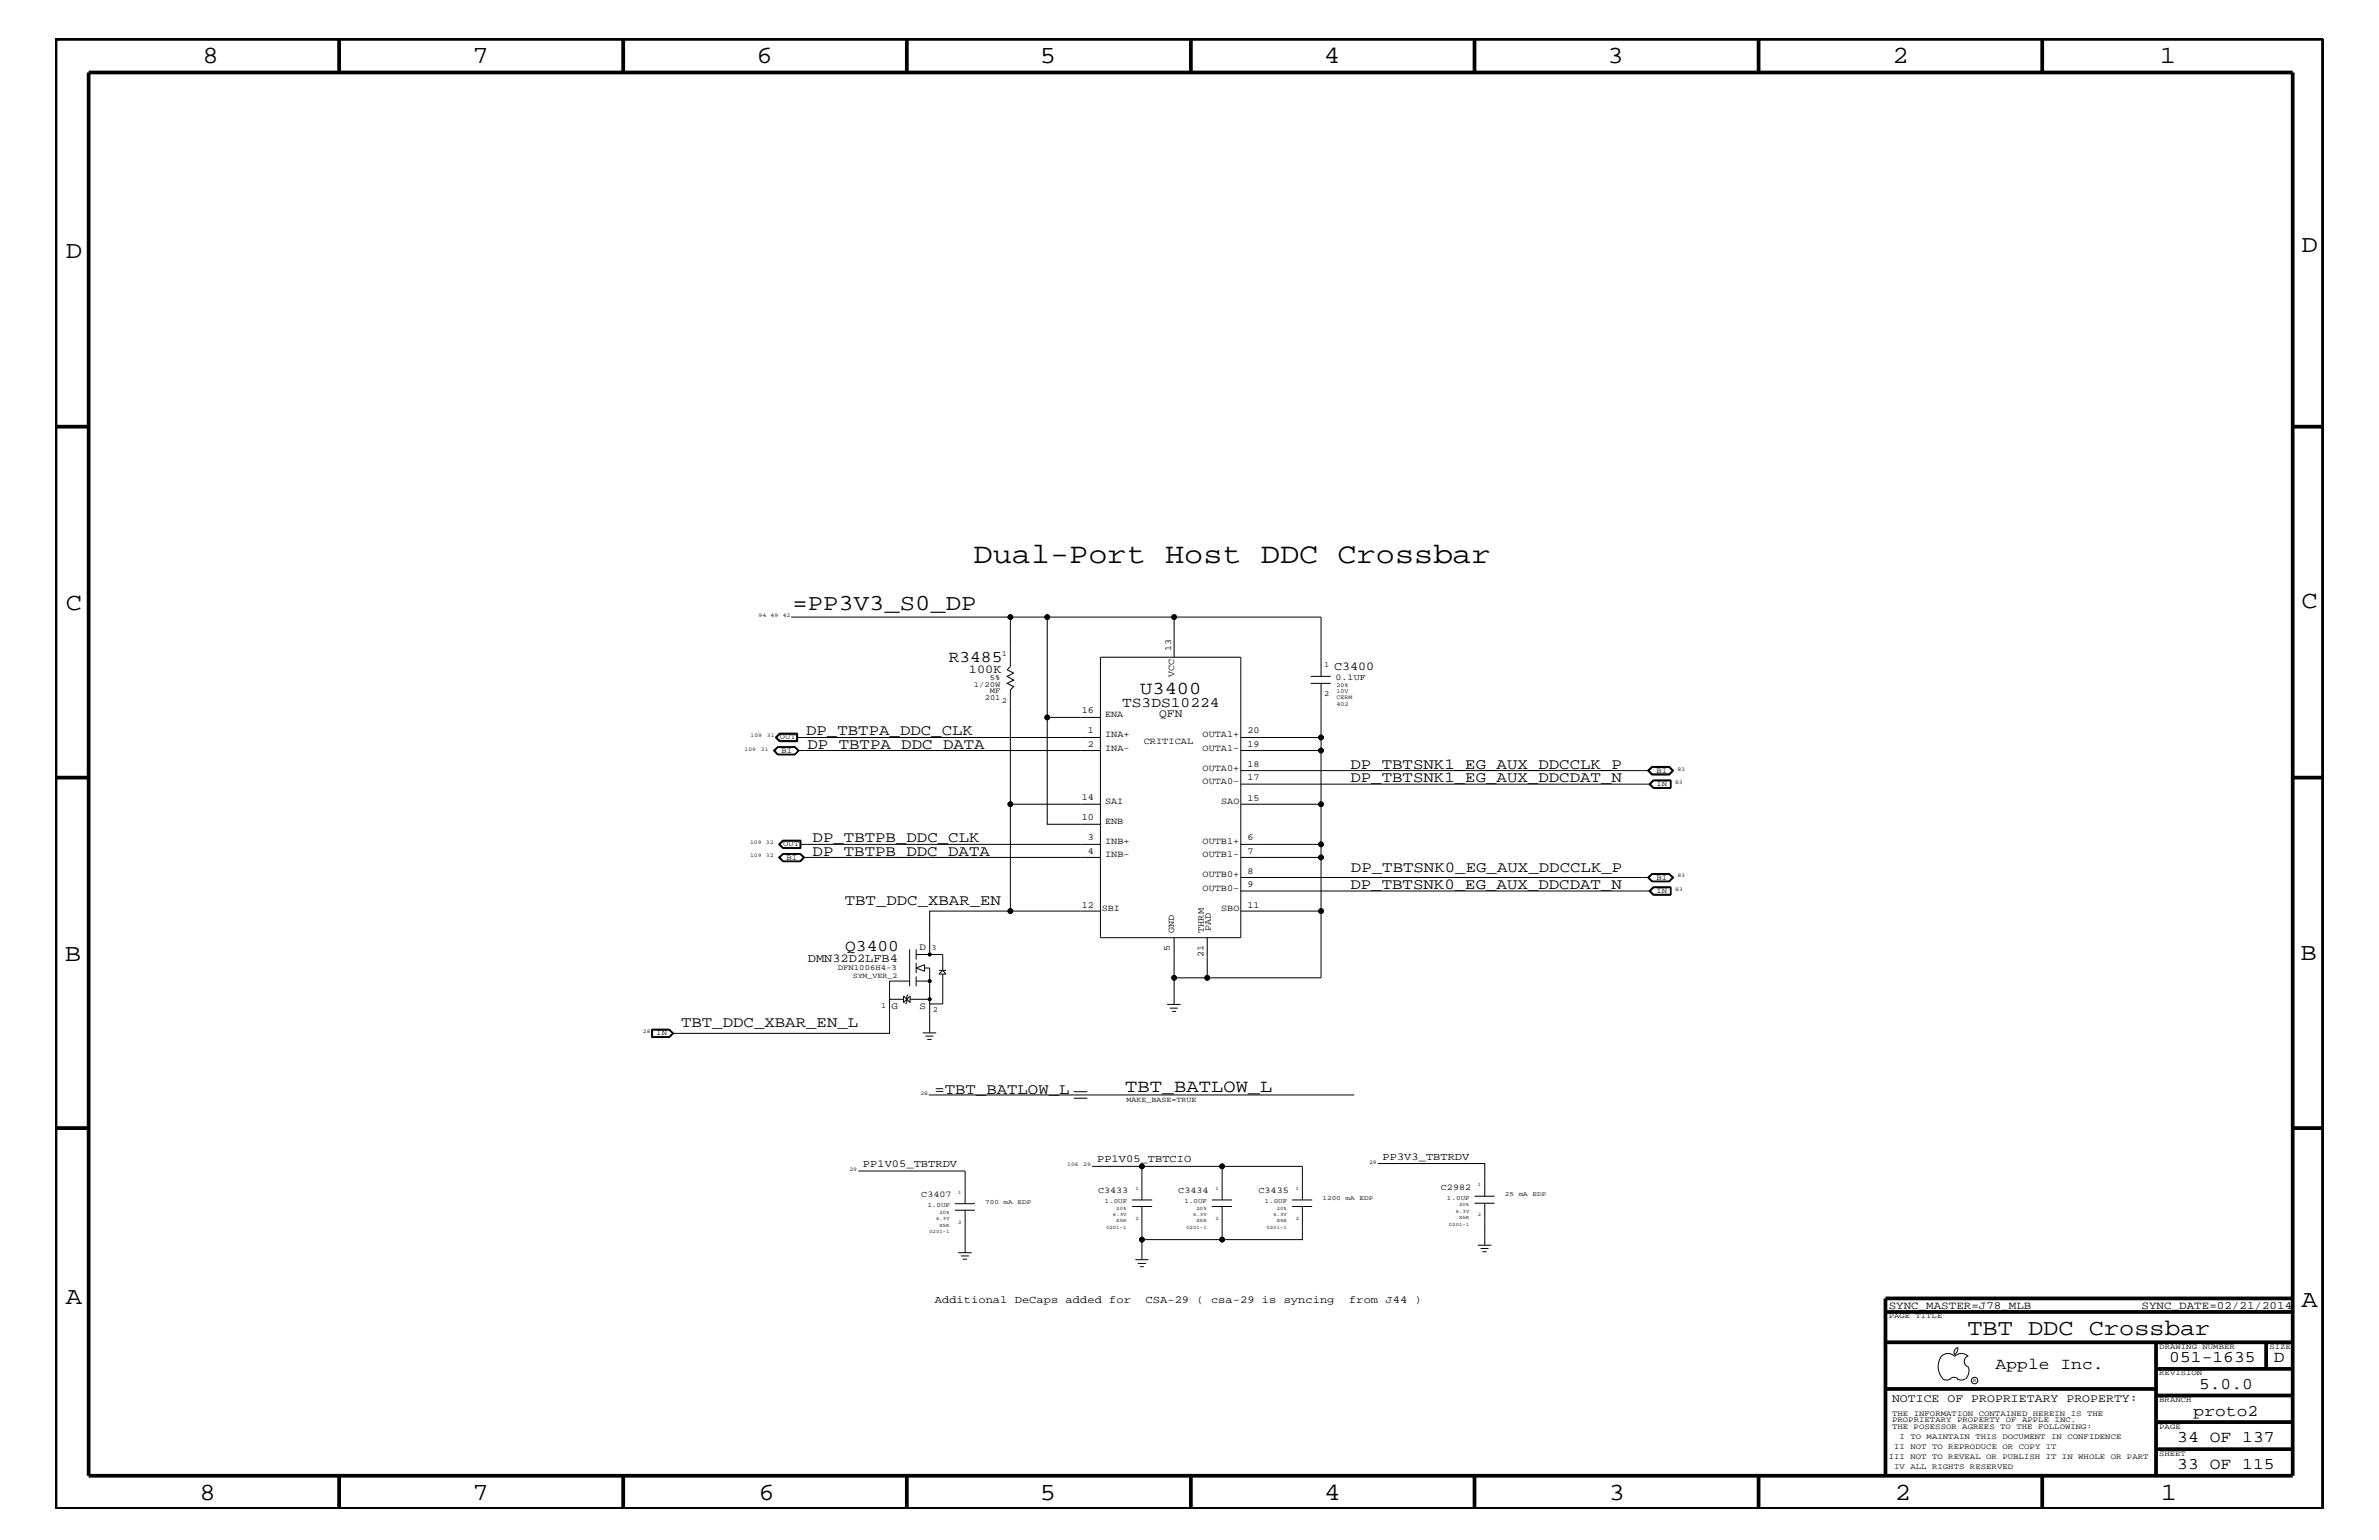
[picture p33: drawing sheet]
<svg xmlns="http://www.w3.org/2000/svg" width="432mm" height="279mm" viewBox="0 0 432 279" stroke-linecap="round" stroke-linejoin="round" font-family="sans-serif">
<defs><g id="words">
<text font-size="5.2" x="176.7" y="102.1">Dual-Port Host DDC Crossbar</text>
<g font-size="4.5">
<text x="36.7" y="11.5">8</text>
<text x="85.8" y="11.5">7</text>
<text x="137.3" y="11.5">6</text>
<text x="188.7" y="11.5">5</text>
<text x="240.3" y="11.5">4</text>
<text x="291.8" y="11.5">3</text>
<text x="343.5" y="11.5">2</text>
<text x="392" y="11.5">1</text>
<text x="11.9" y="46.8">D</text>
<text x="417.7" y="45.7">D</text>
<text x="11.9" y="110.6">C</text>
<text x="417.7" y="110.3">C</text>
<text x="11.8" y="174.3">B</text>
<text x="417.6" y="174.2">B</text>
<text x="11.9" y="236.7">A</text>
<text x="417.7" y="237.1">A</text>
<text x="36.2" y="272.1">8</text>
<text x="85.8" y="272.1">7</text>
<text x="137.7" y="272.1">6</text>
<text x="188.7" y="272.1">5</text>
<text x="240.4" y="272.1">4</text>
<text x="292" y="272.1">3</text>
<text x="343.9" y="272.1">2</text>
<text x="392.2" y="272.1">1</text>
</g>
<g font-size="4.1">
<text x="143.8" y="110.6">=PP3V3_S0_DP</text>
<text x="357.1" y="242.3">TBT DDC Crossbar</text>
</g>
<g font-size="3.3">
<text x="207" y="125.9">U3400</text>
<text x="204.2" y="198.1">TBT_BATLOW_L</text>
</g>
<g font-size="3">
<text x="172.2" y="120.2">R3485</text>
<text x="153.4" y="172.6">Q3400</text>
<text x="362.2" y="248.4">Apple Inc.</text>
<text x="393.7" y="247.1">051-1635</text>
<text x="399.2" y="252">5.0.0</text>
<text x="412.7" y="247.1">D</text>
<text x="398.1" y="256.8">proto2</text>
<text x="395.2" y="261.6">34 OF 137</text>
<text x="395.2" y="266.6">33 OF 115</text>
</g>
<g font-size="2.8">
<text x="146.3" y="133.4">DP_TBTPA_DDC_CLK</text>
<text x="146.6" y="135.8">DP_TBTPA_DDC_DATA</text>
<text x="245.1" y="139.5">DP_TBTSNK1_EG_AUX_DDCCLK_P</text>
<text x="245.1" y="141.9">DP_TBTSNK1_EG_AUX_DDCDAT_N</text>
<text x="147.5" y="152.9">DP_TBTPB_DDC_CLK</text>
<text x="147.5" y="155.2">DP_TBTPB_DDC_DATA</text>
<text x="245.1" y="161.3">DP_TBTSNK0_EG_AUX_DDCDAT_N</text>
<text x="245.2" y="158.2">DP_TBTSNK0_EG_AUX_DDCCLK_P</text>
<text x="153.3" y="164.2">TBT_DDC_XBAR_EN</text>
<text x="123.6" y="186.3">TBT_DDC_XBAR_EN_L</text>
<text x="169.6" y="198.4">=TBT_BATLOW_L</text>
</g>
<text font-size="2.6" x="203.7" y="128.3">TS3DS10224</text>
<g font-size="2.2">
<text x="175.9" y="122">100K</text>
<text x="242.1" y="121.5">C3400</text>
<text x="146.6" y="174.5">DMN32D2LFB4</text>
</g>
<g font-size="2.1">
<text x="210.4" y="130.2">QFN</text>
<text x="343.4" y="254.4">NOTICE OF PROPRIETARY PROPERTY:</text>
</g>
<g font-size="2">
<text x="342.8" y="237.4">SYNC_MASTER=J78_MLB</text>
<text x="388.7" y="237.4">SYNC_DATE=02/21/2014</text>
</g>
<g font-size="1.9">
<text x="156.6" y="211.7">PP1V05_TBTRDV</text>
<text x="199.1" y="210.8">PP1V05_TBTCIO</text>
<text x="251" y="210.4">PP3V3_TBTRDV</text>
<text x="169.7" y="236.3">Additional DeCaps added for</text>
<text x="207.9" y="236.3">CSA-29 ( csa-29 is syncing</text>
<text x="244.9" y="236.3">from J44 )</text>
</g>
<g font-size="1.8">
<text x="166.9" y="172.4">D</text>
<text x="161.8" y="183">G</text>
<text x="166.9" y="183">S</text>
</g>
<g font-size="1.7">
<text x="212.6" y="118.1" transform="rotate(-90 212.6 118.1)">13</text>
<text x="213.1" y="122.8" transform="rotate(-90 213.1 122.8)">VCC</text>
<text x="196.3" y="129.4">16</text>
<text x="200.6" y="130.2">ENA</text>
<text x="197.4" y="135.5">2</text>
<text x="197.4" y="133">1</text>
<text x="200.6" y="136.2">INA-</text>
<text x="200.6" y="133.8">INA+</text>
<text x="207.6" y="135">CRITICAL</text>
<text x="218.3" y="133.8">OUTA1+</text>
<text x="218.3" y="136.2">OUTA1-</text>
<text x="226.4" y="133">20</text>
<text x="226.4" y="135.5">19</text>
<text x="218.3" y="139.8">OUTA0+</text>
<text x="218.3" y="142.3">OUTA0-</text>
<text x="226.4" y="139.1">18</text>
<text x="226.4" y="141.5">17</text>
<text x="196.3" y="145.2">14</text>
<text x="196.3" y="148.8">10</text>
<text x="200.6" y="145.9">SAI</text>
<text x="200.6" y="149.5">ENB</text>
<text x="221.7" y="145.9">SAO</text>
<text x="226.4" y="145.3">15</text>
<text x="197.4" y="154.9">4</text>
<text x="197.4" y="152.4">3</text>
<text x="200.6" y="153.2">INB+</text>
<text x="200.6" y="155.6">INB-</text>
<text x="218.3" y="153.2">OUTB1+</text>
<text x="218.3" y="155.6">OUTB1-</text>
<text x="226.4" y="152.4">6</text>
<text x="226.4" y="154.9">7</text>
<text x="218.3" y="161.7">OUTB0-</text>
<text x="218.3" y="159.2">OUTB0+</text>
<text x="226.4" y="160.9">9</text>
<text x="226.4" y="158.5">8</text>
<text x="196.3" y="164.7">12</text>
<text x="200" y="165.3">SBI</text>
<text x="221.7" y="165.3">SBO</text>
<text x="226.4" y="164.7">11</text>
<text x="212.3" y="172.5" transform="rotate(-90 212.3 172.5)">5</text>
<text x="213.1" y="169.3" transform="rotate(-90 213.1 169.3)">GND</text>
<text x="218.4" y="173.6" transform="rotate(-90 218.4 173.6)">21</text>
<text x="218.5" y="169.3" transform="rotate(-90 218.5 169.3)">THRM</text>
<text x="219.8" y="168.9" transform="rotate(-90 219.8 168.9)">PAD</text>
</g>
<g font-size="1.6">
<text x="242.4" y="123.4">0.1UF</text>
<text x="261.5" y="215.8">C2982</text>
<text x="167.2" y="217.2">C3407</text>
<text x="199.3" y="216.4">C3433</text>
<text x="213.9" y="216.4">C3434</text>
<text x="228.4" y="216.4">C3435</text>
</g>
<g font-size="1.4">
<text x="181.9" y="119.1">1</text>
<text x="176.8" y="124.6">1/20W</text>
<text x="179.7" y="123.4">5%</text>
<text x="179.7" y="125.8">MF</text>
<text x="240.4" y="120.9">1</text>
<text x="178.7" y="127">201</text>
<text x="181.9" y="127.6">2</text>
<text x="240.4" y="126.4">2</text>
<text x="141.6" y="134.1">OUT</text>
<text x="141.8" y="136.6">BI</text>
<text x="300.7" y="140.2">BI</text>
<text x="300.7" y="142.6">IN</text>
<text x="142.2" y="153.5">OUT</text>
<text x="142.7" y="156">BI</text>
<text x="300.7" y="159.6">BI</text>
<text x="300.7" y="162">IN</text>
<text x="169.1" y="172.3">3</text>
<text x="152.1" y="176.1">DFN1006H4-3</text>
<text x="154.8" y="177.4">SYM_VER_2</text>
<text x="159.9" y="182.9">1</text>
<text x="169.3" y="183.6">2</text>
<text x="119.1" y="187.8">IN</text>
<text x="204.5" y="200">MAKE_BASE=TRUE</text>
<text x="342.8" y="239.2">PAGE TITLE</text>
<text x="391.9" y="244.7">DRAWING NUMBER</text>
<text x="411.9" y="244.7">SIZE</text>
<text x="391.9" y="249.5">REVISION</text>
<text x="343.4" y="256.8">THE INFORMATION CONTAINED HEREIN IS THE</text>
<text x="391.9" y="254.4">BRANCH</text>
<text x="343.4" y="258">PROPRIETARY PROPERTY OF APPLE INC.</text>
<text x="343.4" y="259.3">THE POSESSOR AGREES TO THE FOLLOWING:</text>
<text x="343.8" y="262.9">II NOT TO REPRODUCE OR COPY IT</text>
<text x="344.8" y="261.1">I TO MAINTAIN THIS DOCUMENT IN CONFIDENCE</text>
<text x="391.9" y="259.3">PAGE</text>
<text x="342.8" y="264.7">III NOT TO REVEAL OR PUBLISH IT IN WHOLE OR PART</text>
<text x="343.8" y="266.6">IV ALL RIGHTS RESERVED</text>
<text x="391.9" y="264.1">SHEET</text>
</g>
<g font-size="1.2">
<text x="168.3" y="219">1.0UF</text>
<text x="178.8" y="218.4">700</text>
<text x="182.2" y="218.4">mA</text>
<text x="184.7" y="218.4">EDP</text>
<text x="200.5" y="218.3">1.0UF</text>
<text x="215" y="218.3">1.0UF</text>
<text x="229.5" y="218.3">1.0UF</text>
<text x="240" y="217.7">1200</text>
<text x="244.2" y="217.7">mA</text>
<text x="246.7" y="217.7">EDP</text>
<text x="262.6" y="217.7">1.0UF</text>
<text x="273.1" y="217">25</text>
<text x="275.6" y="217">mA</text>
<text x="278.2" y="217">EDP</text>
</g>
<g font-size="1.1">
<text x="242.6" y="125.7">10V</text>
<text x="242.6" y="124.6">20%</text>
<text x="242.6" y="126.9">CERM</text>
<text x="242.6" y="128">402</text>
</g>
<g font-size="1">
<text x="137.7" y="112">94</text>
<text x="139.9" y="112">49</text>
<text x="142.1" y="112">42</text>
<text x="135.1" y="136.2">109</text>
<text x="136.2" y="133.8">109</text>
<text x="138.1" y="136.2">31</text>
<text x="139.2" y="133.8">31</text>
<text x="304" y="142.3">83</text>
<text x="304.5" y="139.8">83</text>
<text x="136.1" y="153.2">109</text>
<text x="136.1" y="155.6">109</text>
<text x="139" y="153.2">32</text>
<text x="139" y="155.6">32</text>
<text x="304" y="161.7">83</text>
<text x="304.5" y="159.2">83</text>
<text x="116.7" y="187.5">28</text>
<text x="167" y="198.7">28</text>
<text x="154.2" y="212.5">29</text>
<text x="193.7" y="211.6">106</text>
<text x="196.6" y="211.6">29</text>
<text x="248.5" y="211.1">29</text>
<text x="358.1" y="250.7">R</text>
</g>
<g font-size=".9">
<text x="206.1" y="215.8">1</text>
<text x="220.6" y="215.8">1</text>
<text x="235.2" y="215.8">1</text>
<text x="268.2" y="215.3">1</text>
<text x="169.9" y="221.3">6.3V</text>
<text x="170.5" y="220.2">20%</text>
<text x="173.9" y="216.6">1</text>
<text x="202" y="220.6">6.3V</text>
<text x="202.6" y="219.5">20%</text>
<text x="202.6" y="221.8">X5R</text>
<text x="206.1" y="221.3">2</text>
<text x="216.6" y="220.6">6.3V</text>
<text x="217.2" y="219.5">20%</text>
<text x="217.2" y="221.8">X5R</text>
<text x="220.6" y="221.3">2</text>
<text x="231.1" y="220.6">6.3V</text>
<text x="231.7" y="219.5">20%</text>
<text x="231.7" y="221.8">X5R</text>
<text x="235.2" y="221.3">2</text>
<text x="264.2" y="220">6.3V</text>
<text x="264.8" y="221.2">X5R</text>
<text x="264.8" y="218.9">20%</text>
<text x="268.2" y="220.7">2</text>
<text x="168.7" y="223.7">0201-1</text>
<text x="170.5" y="222.5">X5R</text>
<text x="173.9" y="222">2</text>
<text x="200.7" y="223">0201-1</text>
<text x="215.3" y="223">0201-1</text>
<text x="229.9" y="223">0201-1</text>
<text x="263" y="222.4">0201-1</text>
</g>
</g></defs>
<g fill="none" stroke="#000" stroke-width=".18">
<path d="M143.6 112h46.5M183.4 112v8.9l-.6 .6 1.2 .6-1.2 .6 1.2 .7-1.2 .6 1.2 .6-.6 .6v20.7h16.3M190.1 112h23v7.2M190.1 112v18.2M199.7 119.2h25.5v50.9h-25.5zM213.1 112h26.7v10.7M140.5 136.2l.6-.6h3.2l.6 .6-.6 .6h-3.2zM140.7 133.8l.8-.8h3.3v1.6h-3.3zM140.9 133.8l.7-.7h3v1.3h-3zM141.1 135.5h3.2l.6 .7M141.1 135.5h3.2l.7 .7-.7 .7h-3.2M141.1 135.5l-.7 .7 .7 .7"/>
<path d="M141.1 135.5l-.6 .7 .6 .7M141.5 133l-.7 .8 .7 .7h3.2v-1.5M144.6 133.2h-3l-.6 .6 .6 .6M144.6 133.8h55.1M144.9 136.2l-.6 .6h-3.1l-.6-.6 .6-.6h3.1l.6 .6h54.8M144.9 136.2l-.6 .7h-3.2M199.7 130.2h-9.6v19.3h9.6M225.2 136.2h14.6v17M225.2 139.8h74.1M225.2 133.8h14.6M237.9 124h3.7M237.9 122.7h3.7"/>
<path d="M239.8 124v12.2M299 139.8l.8-.7h3.2l.8 .7-.8 .8h-3.2zM299.1 139.8l.7-.7h3.1l.8 .7-.8 .8h-3.1zM299.2 139.8l.7-.6h3l.7 .6-.7 .7h-3zM299.9 139.2h3l.6 .6-.6 .6h-3l-.6-.6zM141.3 155.6l.8-.7h3.2l.8 .7-.8 .7h-3.2zM141.4 155.6l.8-.7h3.1l.7 .7-.7 .7h-3.1zM141.6 153.2l.6-.6h3v1.2h-3zM142.1 152.4h3.3v1.6h-3.3l-.8-.8zM142.2 155h3l.6 .6h53.9M142.2 155h3l.7 .6-.7 .6h-3M142.2 155l-.7 .6 .7 .6"/>
<path d="M142.2 155l-.6 .6 .6 .6M142.2 152.5h3.1v1.4h-3.1M142.2 152.5l-.8 .7 .8 .7M142.2 152.5l-.7 .7 .7 .7M145.2 153.2h54.5M145.8 155.6l-.6 .6h-3M183.4 145.9v19.4M225.2 155.6h14.6v21.8h-20.7M225.2 153.2h14.6M225.2 142.3h74.4M225.2 159.2h74.1M225.2 145.9h14.6"/>
<path d="M239.8 153.2v2.4M299.8 158.5h3.1l.8 .7-.8 .8h-3.1M299.8 158.5h3.2l.8 .7-.8 .8h-3.2M299.8 158.5l-.8 .7 .8 .8M299.8 158.5l-.7 .7 .7 .8M299.9 158.6h3l.6 .6-.6 .7h-3M299.9 158.6h3l.7 .6-.7 .7h-3M299.9 158.6l-.7 .6 .7 .7M299.9 158.6l-.6 .6 .6 .7M300.1 141.5h3.2v1.5h-3.2l-.8-.7zM300.1 141.6l-.6 .7 .6 .6M303.2 141.7h-3.1l-.5 .6 .5 .6h3.1"/>
<path d="M303.2 141.6v1.3M303.3 141.6h-3.2l-.7 .7 .7 .6h3.2M165.1 178h-3.6v9.5h-39.4M165.1 172.2v6.7M166.3 178h2.4M166.3 173.2h4.8v2.9M166.3 172.2v1.9M166.3 174.7v1.9M166.3 177.2v1.7M166.3 175.6l1.5-.6v1.2zM167.8 175.6h.9v11.8M170.4 176.1h1.3"/>
<path d="M171.1 176.7v5.4h-2.4h.1M171.1 176.1l.6 .6h-1.3zM199.7 165.3h-31v7.9M213.1 170.1v7.3h6v-7.3M213.1 177.4v4.8M225.2 161.7h74.4M225.2 165.3h14.6M300.1 160.9h3.2v1.5h-3.2l-.8-.7zM300.1 161l-.6 .7 .6 .6M303.2 161.1h-3.1l-.5 .6 .5 .5h3.1M303.2 161v1.3M303.3 161h-3.2l-.7 .7 .7 .6h3.2"/>
<path d="M118.3 186.7h3.2l.8 .8-.8 .7h-3.2zM118.3 188.2h3.2M118.3 186.8h3.2M118.4 186.8v1.4M118.4 186.9h3l.7 .6-.7 .6h-3zM121.5 186.8l.7 .7-.7 .7M121.5 186.8l.6 .7M122.1 187.5l-.6 .7M161.5 181.2v.1h2.5M164 180.7v1.2l1.2-1.2v1.2zM164.8 180.5l-.2 .2v1.2l-.3 .2M165.2 181.3h3.5"/>
<path d="M167.5 187.4h2.4M168 188h1.4M168.3 188.6h.8M168.6 198.7h77.2M194.9 199.2h2.5M194.9 198.1h2.5M211.8 182.2h2.5M212.3 182.9h1.5M212.8 183.5h.6M155.8 212.5h19.4v5.9M173.3 219.6h3.7M173.3 218.4h3.7"/>
<path d="M175.2 219.6v7.7M198.2 211.6h9.1M205.5 218.9h3.6M205.5 217.7h3.6M207.3 217.7v-6.1h14.5v6.1M207.3 218.9v9.6M220 218.9h3.6M220 217.7h3.6M221.8 218.9v6h14.6v-6M221.8 211.6h14.6v6.1M234.5 218.9h3.7M234.5 217.7h3.7"/>
<path d="M250.1 211.1h19.4v5.9M267.6 218.3h3.7M267.6 217h3.7M269.5 218.3v7.6M173.9 227.3h2.5M174.4 227.9h1.5M174.8 228.5h.7M206.1 228.5h2.3M206.5 229.2h1.5M206.9 229.8h.7M207.3 224.9h14.5M268.2 225.9h2.5"/>
<path d="M268.7 226.5h1.5M269.1 227.1h.7M352.3 246.1a1.72 1.72 0 0 1 2.5 0 1.69 1.69 0 0 1 2.4 0M352.4 246a3.2 3.2 0 0 0 .4 4.3l.8 .1 .4-.2M354 250.2l.7-.3 .7 .3M355.2 250.2l.7 .2 .7-.2M355.3 244.4v.3a1.18 1.18 0 0 1-.6 1.1M355.4 244.4a.99 .99 0 0 0-.6 1.4M357.2 246a1.04 1.04 0 0 0-.7 1 1.04 1.04 0 0 0 .7 1M357.3 248l.1 .7a2.11 2.11 0 0 1-.6 1.5"/>
<circle cx="183.4" cy="112" r=".42"/>
<circle cx="190.1" cy="112" r=".42"/>
<circle cx="213.1" cy="112" r=".42"/>
<circle cx="190.1" cy="130.2" r=".42"/>
<circle cx="239.8" cy="133.8" r=".42"/>
<circle cx="239.8" cy="136.2" r=".42"/>
<circle cx="183.4" cy="145.9" r=".42"/>
<circle cx="239.8" cy="153.2" r=".42"/>
<circle cx="239.8" cy="155.6" r=".42"/>
<circle cx="239.8" cy="145.9" r=".42"/>
<circle cx="168.7" cy="178" r=".25"/>
<circle cx="168.7" cy="173.2" r=".25"/>
<circle cx="183.4" cy="165.3" r=".42"/>
<circle cx="213.1" cy="177.4" r=".42"/>
<circle cx="219.1" cy="177.4" r=".42"/>
<circle cx="239.8" cy="165.3" r=".42"/>
<circle cx="168.7" cy="181.3" r=".25"/>
<circle cx="207.3" cy="211.6" r=".42"/>
<circle cx="221.8" cy="211.6" r=".42"/>
<circle cx="207.3" cy="224.9" r=".42"/>
<circle cx="221.8" cy="224.9" r=".42"/>
<circle cx="358.4" cy="250.5" r=".59"/>
</g>
<g fill="#000">
<circle cx="183.4" cy="112" r=".42"/>
<circle cx="190.1" cy="112" r=".42"/>
<circle cx="213.1" cy="112" r=".42"/>
<circle cx="190.1" cy="130.2" r=".42"/>
<circle cx="239.8" cy="133.8" r=".42"/>
<circle cx="239.8" cy="136.2" r=".42"/>
<circle cx="183.4" cy="145.9" r=".42"/>
<circle cx="239.8" cy="153.2" r=".42"/>
<circle cx="239.8" cy="155.6" r=".42"/>
<circle cx="239.8" cy="145.9" r=".42"/>
<circle cx="168.7" cy="178" r=".25"/>
<circle cx="168.7" cy="173.2" r=".25"/>
<circle cx="183.4" cy="165.3" r=".42"/>
<circle cx="213.1" cy="177.4" r=".42"/>
<circle cx="219.1" cy="177.4" r=".42"/>
<circle cx="239.8" cy="165.3" r=".42"/>
<circle cx="168.7" cy="181.3" r=".25"/>
<circle cx="207.3" cy="211.6" r=".42"/>
<circle cx="221.8" cy="211.6" r=".42"/>
<circle cx="207.3" cy="224.9" r=".42"/>
<circle cx="221.8" cy="224.9" r=".42"/>
</g>
<g fill="none" stroke="#000" stroke-width=".68" stroke-linecap="butt">
<path d="M10.1 7.1h411.5v266.7h-411.5zM16.1 13.2h400v254.5h-400zM61.6 7.1v6.1M113.1 7.1v6.1M164.6 7.1v6.1M216.2 7.1v6.1M267.6 7.1v6.1M319.2 7.1v6.1M370.7 7.1v6.1M10.1 77.4h6M416.1 77.4h5.5M10.1 141.1h6"/>
<path d="M416.1 141.1h5.5M10.1 204.7h6M416.1 204.7h5.5M342.2 238h73.9M416.1 235.6h-73.9v32.1M342.2 243.5h73.9M342.2 252h49.1M391.3 248.4h24.8M391.3 243.5v24.2M391.3 258h24.8M391.3 253.2h24.8M411.3 243.5v4.9"/>
<path d="M61.6 267.7v6.1M113.1 267.7v6.1M164.6 267.7v6.1M216.2 268v5.8M267.6 267.7v6.1M319.2 267.7v6.1M370.7 267.7v6.1M391.3 262.9h24.8"/>
</g>
<use href="#words"/>
</svg>
